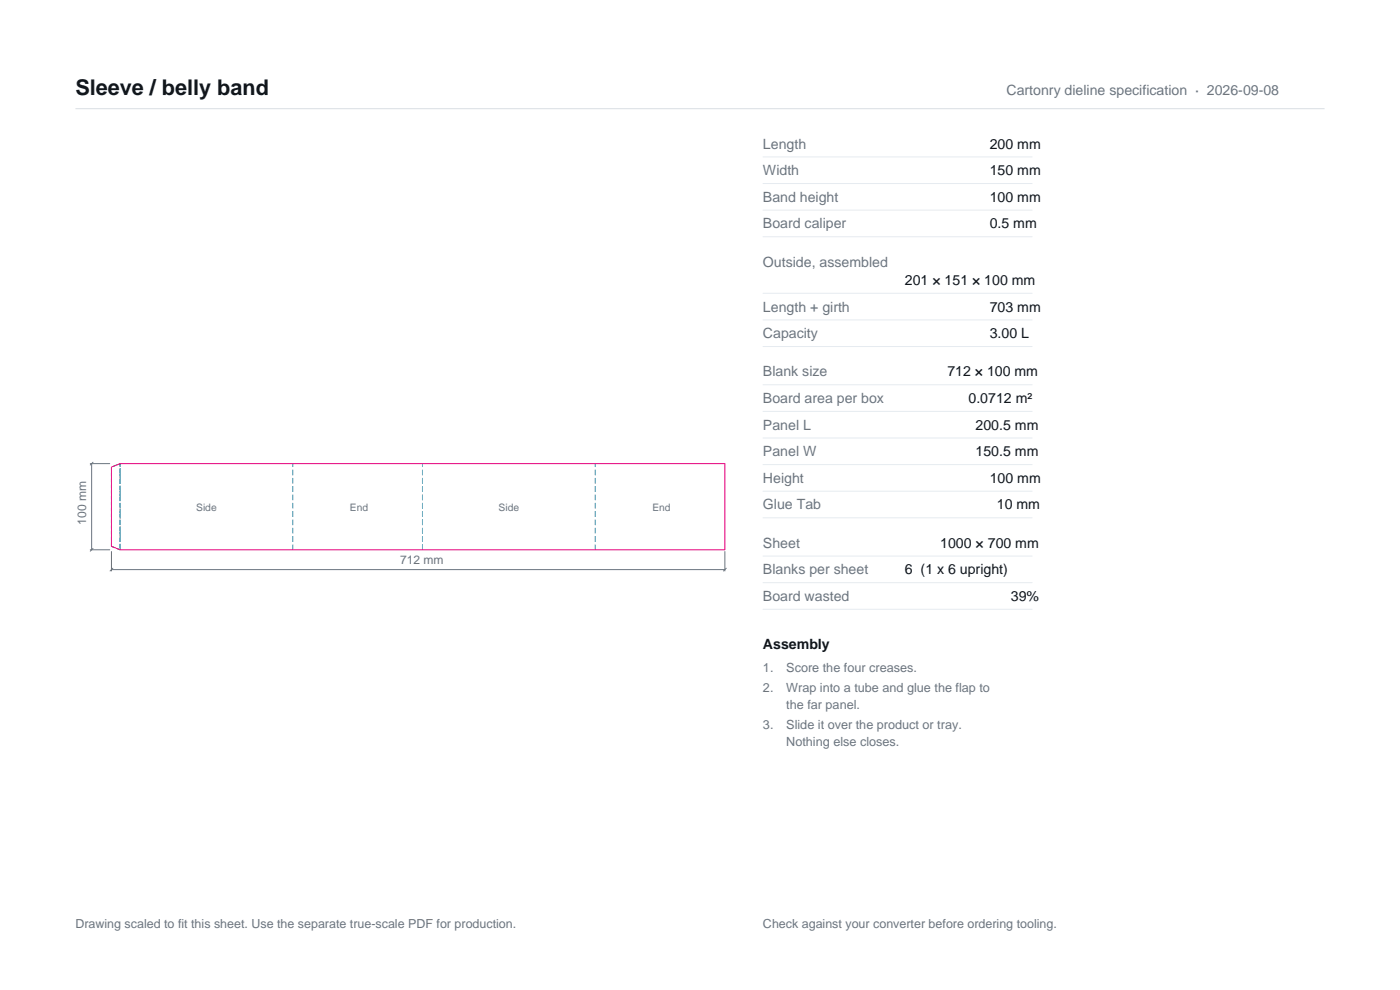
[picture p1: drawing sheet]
<svg xmlns="http://www.w3.org/2000/svg" width="297mm" height="210mm" viewBox="0 0 297 210" stroke-linecap="round" stroke-linejoin="round" font-family="sans-serif">
<defs><g id="words">
<text font-size="4.6" fill="#12171c" x="16" y="20.2">Sleeve / belly band</text>
<g font-size="3" fill="#6b7580">
<text x="213.5" y="20.2">Cartonry dieline specification · 2026-09-08</text>
<text x="161.9" y="31.5">Length</text>
<text x="161.9" y="37.2">Width</text>
<text x="161.9" y="42.8">Band height</text>
<text x="161.9" y="48.5">Board caliper</text>
<text x="161.9" y="56.6">Outside, assembled</text>
<text x="161.9" y="66.1">Length + girth</text>
<text x="161.9" y="71.7">Capacity</text>
<text x="161.9" y="79.9">Blank size</text>
<text x="161.9" y="85.5">Board area per box</text>
<text x="161.9" y="91.1">Panel L</text>
<text x="161.9" y="96.8">Panel W</text>
<text x="161.9" y="102.4">Height</text>
<text x="161.9" y="108.1">Glue Tab</text>
<text x="161.9" y="116.2">Sheet</text>
<text x="161.9" y="121.8">Blanks per sheet</text>
<text x="161.9" y="127.5">Board wasted</text>
</g>
<g font-size="3" fill="#12171c">
<text x="210" y="31.5">200 mm</text>
<text x="210" y="37.2">150 mm</text>
<text x="210" y="42.8">100 mm</text>
<text x="210" y="48.5">0.5 mm</text>
<text x="192" y="60.5">201 × 151 × 100 mm</text>
<text x="210" y="66.1">703 mm</text>
<text x="210" y="71.7">3.00 L</text>
<text x="201" y="79.9">712 × 100 mm</text>
<text x="205.5" y="85.5">0.0712 m²</text>
<text x="207" y="91.1">200.5 mm</text>
<text x="207" y="96.8">150.5 mm</text>
<text x="210" y="102.4">100 mm</text>
<text x="211.5" y="108.1">10 mm</text>
<text x="199.5" y="116.2">1000 × 700 mm</text>
<text x="192" y="121.8">6 (1 x 6 upright)</text>
<text x="214.5" y="127.5">39%</text>
<text x="161.9" y="137.7">Assembly</text>
</g>
<g font-size="2.7" fill="#6b7580">
<text x="161.9" y="142.6">1.</text>
<text x="166.8" y="142.6">Score the four creases.</text>
<text x="161.9" y="146.9">2.</text>
<text x="166.8" y="146.9">Wrap into a tube and glue the flap to</text>
<text x="161.9" y="154.6">3.</text>
<text x="166.8" y="150.4">the far panel.</text>
<text x="166.8" y="154.6">Slide it over the product or tray.</text>
<text x="166.8" y="158.2">Nothing else closes.</text>
</g>
<g font-size="2.6" fill="#6b7580">
<text x="18.3" y="111.3" transform="rotate(-90 18.3 111.3)">100 mm</text>
<text x="84.9" y="119.7">712 mm</text>
<text x="16" y="196.8">Drawing scaled to fit this sheet. Use the separate true-scale PDF for production.</text>
<text x="161.9" y="196.8">Check against your converter before ordering tooling.</text>
</g>
<g font-size="2.2" fill="#6b7580">
<text x="41.6" y="108.4">Side</text>
<text x="74.2" y="108.4">End</text>
<text x="105.8" y="108.4">Side</text>
<text x="138.4" y="108.4">End</text>
</g>
</g></defs>
<path d="M16 23.1h265" fill="none" stroke="#d9dee3" stroke-width=".21"/>
<path d="M19.1 98.3h4.2M19.4 98.3v18.3M19.7 98.1l-.6 .5M19.1 116.6h4.2M19.7 116.3l-.6 .6M23.6 117v4.1M153.8 117v4.1M23.6 120.8h130.2M23.9 120.5l-.5 .6M154.1 120.5l-.6 .6" fill="none" stroke="#6b7580" stroke-width=".21"/>
<path d="M23.6 99.1l1.9-.8v18.3l-1.9-.7z" fill="none" stroke="#00a359" stroke-width=".21" stroke-dasharray=".7 .5"/>
<path d="M25.5 116.6v-18.3M62.1 116.6v-18.3M89.6 116.6v-18.3M126.3 116.6v-18.3" fill="none" stroke="#008fd4" stroke-width=".21" stroke-dasharray="1.1 .7"/>
<path d="M23.6 99.1l1.9-.8h128.3v18.3h-128.3l-1.9-.7z" fill="none" stroke="#e6007d" stroke-width=".21"/>
<g fill="none" stroke="#e6ebf0" stroke-width=".21">
<path d="M161.9 33.3h57.1M161.9 38.9h57.1M161.9 44.6h57.1M161.9 50.2h57.1M161.9 62.2h57.1M161.9 67.9h57.1M161.9 73.5h57.1M161.9 81.6h57.1M161.9 87.3h57.1M161.9 92.9h57.1M161.9 98.6h57.1M161.9 104.2h57.1"/>
<path d="M161.9 109.8h57.1M161.9 118h57.1M161.9 123.6h57.1M161.9 129.2h57.1"/>
</g>
<use href="#words"/>
</svg>
